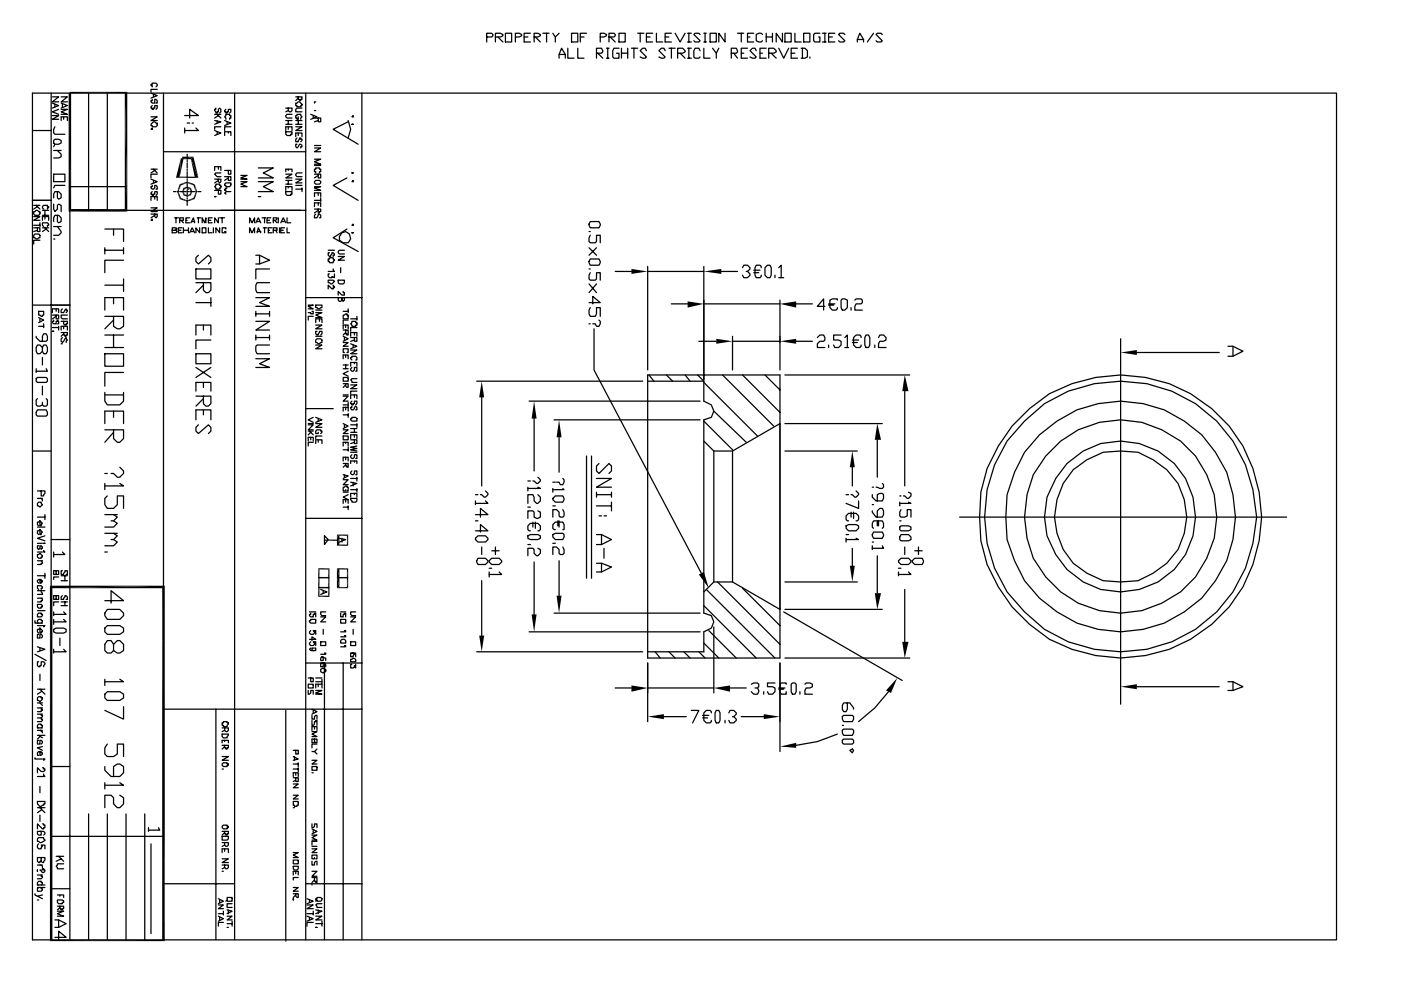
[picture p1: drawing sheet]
<svg xmlns="http://www.w3.org/2000/svg" width="297mm" height="210mm" viewBox="0 0 297 210" stroke-linecap="round" stroke-linejoin="round" font-family="sans-serif">
<g fill="none" stroke="#000" stroke-width=".26">
<path d="M6.9 19.8h276.5v179.6h-276.5zM10.8 19.8v179.6M14.8 19.8v179.6M14.8 19.6h12.2M18.8 19.8v24.8M22.8 19.8v24.8M32 19.8l1.3 .5-1.3 .5M32.3 18.4v-.2h-.3v-.3h.3v-.3h.8l.2 .3v.3l-.2 .2M33.3 19h-1.3v.5M34.7 19.8v179.6M49.7 19.8v179.6M64.8 19.8v179.6"/>
<path d="M76.7 19.8v179.6M103.2 7.8h1l.3-.2v-.3l-.3-.2h-1v1.8M105 7.8h1.1l.5-.2v-.3l-.5-.2h-1.1v1.8M105.6 7.8l1 1.1M107.2 7.1h1.3v1.8h-1.3zM109.3 7.8h.8l.5-.2v-.3l-.5-.2h-.8v1.8M111.1 7.8h.8M112.4 7.1h-1.3v1.8h1.3M113.2 7.8h.8l.6-.2v-.3l-.6-.2h-.8v1.8M113.5 7.8l1.1 1.1M115.1 7.1h1.3M115.9 7.1v1.8"/>
<path d="M117.2 7.1l.5 .7v1.1M118.5 12.3v-.7l.6-1.4 .8 1.4v.7M118.5 7.1l-.8 .7M118.5 11.6h1.4M120.4 10.2v2.1h1.3M121.2 7.1h1.3v1.8h-1.3zM122.5 10.2v2.1h1.3M123 7.8h.8M124.4 7.1h-1.4v1.8M126.5 11.3h1l.3-.3-.3-.8h-1v2.1M126.7 11.3l1.1 1M127.3 7.8h.8l.5-.2v-.3l-.5-.2h-.8v1.8"/>
<path d="M128.6 10.2h.5M128.6 12.3h.5M128.9 10.2v2.1M129.1 7.8h1.1l.2-.2v-.3l-.2-.2h-1.1v1.8M129.4 7.8l1 1.1M131.2 7.1h1.4v1.8h-1.4zM131.2 10.2h-1l-.3 .6v1.3l.3 .2h1v-1h-.5M131.8 10.2v2.1M131.8 11.3h1.3M133.1 10.2v2.1M133.9 10.2h1.3M134.4 10.2v2.1"/>
<path d="M135.2 7.1h1.3M135.7 7.1v1.8M137.1 10.8l-.3-.6h-.5l-.6 .6 1.4 1.3-.3 .2h-.5l-.6-.2M137.1 7.8h.7M138.4 7.1h-1.3v1.8h1.3M139.2 7.1v1.8h1.3M141 10.8l-.2-.6h-.6l-.5 .6 1.3 1.3-.2 .2h-.6l-.5-.2M141 7.8h.8M141.8 10.2h1.3M142.3 7.1h-1.3v1.8h1.3M142.3 10.2v2.1M143.1 7.1l1.1 1.8 1.1-1.8"/>
<path d="M143.7 11.3h1l.6-.3v-.2l-.6-.6h-1v2.1M144.2 11.3l1.1 1M145.8 8.9h.8M145.8 7.1h.8M145.8 10.2h.8M145.8 12.3h.8M146 7.1v1.8M146 10.2v2.1M148.4 7.3l-.2-.2h-.8l-.3 .2 1.3 1.3-.2 .3h-.8l-.3-.3M148.4 10.8l-.2-.6h-.8l-.3 .6v1.3l.3 .2h.8l.2-.2M149.2 10.2v2.1h1.3M149.2 8.9h.6"/>
<path d="M149.2 7.1h.6M149.5 7.1v1.8M150.5 7.1h1.4v1.8h-1.4zM151.1 10.2l.8 1.1v1M152.4 10.2l-.5 1.1M153.7 7.1v1.8l-1.3-1.8v1.8M155 11.3h1.1l.3-.3-.3-.8h-1.1v2.1M155.6 11.3l.8 1M156.4 7.1h1.3M157.2 7.1v1.8M157.2 11.3h.5M158.5 10.2h-1.3v2.1h1.3"/>
<path d="M158.5 7.8h.5M159.8 7.1h-1.3v1.8h1.3M160.3 10.8l-.2-.6h-.6l-.5 .6 1.3 1.3-.2 .2h-.6l-.5-.2M161.1 11.3h.6M161.7 7.3l-.3-.2h-.5l-.6 .2v1.3l.6 .3h.5l.3-.3M162.5 10.2h-1.4v2.1h1.4M162.5 7.8h1.3M162.5 7.1v1.8M163 11.3h1l.6-.3v-.2l-.6-.6h-1v2.1M163.5 11.3l1.1 1M163.8 7.1v1.8M165.1 10.2l1.1 2.1 1-2.1"/>
<path d="M165.9 7.1v1.8l-1.3-1.8v1.8M166.4 7.1h1.3v1.8h-1.3zM167.7 11.3h.8M168.5 7.1v1.8h1.4M169.1 10.2h-1.4v2.1h1.4M169.9 10.2h.8l.5 .6v1.3l-.5 .2h-.8M170.1 10.2v2.1M170.4 7.1h1.3v1.8h-1.3zM171.7 12.1v.2M173.8 7.1h-1l-.3 .2v1.3l.3 .3h1v-1.1h-.2M174.4 8.9h.8M174.4 7.1h.8"/>
<path d="M174.9 7.1v1.8M175.7 7.8h.8M177 7.1h-1.3v1.8h1.3M179.1 7.3l-.2-.2h-.8l-.3 .2 1.3 1.3-.2 .3h-.8l-.3-.3M181.8 8.9v-.5l.5-1.3 .8 1.3v.5M181.8 8.4h1.3M185.2 7.1l-1.3 1.8M187.1 7.3l-.3-.2h-.8l-.3 .2 1.4 1.3-.3 .3h-.8l-.3-.3M6.9 27.7h3.9M11.1 20.5h1.3l-1.3 1.1h1.3M11.1 21.9l1.3 .5-1.3 .5M11.1 24.5h1.3l-1.3 .8h1.3"/>
<path d="M11.4 29.8l.2-.3h.8l.6 .3v.5l-.6 .3h-.8l-.2-.3zM11.4 37h2.4v1.5h-2.4zM11.4 31.9h1.6M11.6 26.9l-.2 .5v.8l.2 .3h2.2M11.6 22.1v.6M11.6 30.6l-.2 .5M12.2 31.9l.8 .8v.5l-.6 .3h-1M12.4 23.2l-1.3 .5 1.3 .6M13 20.5h1.3l-1.3 1.1h1.3M13 21.9l1.3 .5-1.3 .5M13 23.2h1.3l-1.3 .5 1.3 .6h-1.3M13 25.6v-.8h1.3v.8"/>
<path d="M13.2 22.1v.6M13.5 24.8v.5M13.8 39.3h-2.2l-.2 .6M14.8 39.6h11.9M32 24.8h1.3l-1.3 .8h1.3M32 26.4l.5-.6h.3l.3 .3h.2v.5l-.2 .3h-.8v-.3h-.3zM32 27.4l.3-.2v.2zM32 38l1.3 .5-1.3 .6M32 35.9h1.3M32.3 21.1v.2h-.3v.3l.3 .3h.5v-.8h.3l.2 .2v.6h-.2M32.3 22.4l-.3 .3v.2h.3v.3h.2v-.3h.3v-.5h.5v.5l-.2 .3M32.3 39.3v.3h-.3v.3l.3 .2h.2l.3-.2v-.6h.3l.2 .3v.5h-.2"/>
<path d="M32.5 20v.5M32.5 38.3v.5M32.5 35.9l.8 .8M32.8 36.2l-.8 .5M33.3 37h-1.3v.7M34.7 32.2h30.1M37.3 37.6h4.8M39.2 24.5h2.9l-1.9-1.3v1.8M39.2 27.2v1M39.7 32.7v1.1M39.7 34v.3M39.7 34.6v1"/>
<path d="M39.7 35.9v.3M39.7 36.4v1.3M39.7 38v.3M39.7 38.5v1.4M39.7 26.1h.5M40.7 26.1h.3M41.5 27.2l.6 .5h-2.9M45.5 25.6l1.3 .2-1.3 .6M45.5 27.7l1.3 .5-1.3 .6M45.5 36.2v-.8h1.3v.8M45.5 38h1.3v.5l-.2 .3-.3-.3v-.5M45.5 24.3h1.3"/>
<path d="M45.8 22.9v.3h-.3l.3 .8h.2v-.3h.3v-.5l.3-.3 .2 .3v.5l-.2 .3M45.8 39.1h.8v.2h.2v.6h-.2v.2h-.8v-.2l-.3-.3 .3-.3zM46 24.3l.8 .7M46 25.6v.5M46 28v.5M46.3 24.5l-.8 .5M46.3 35.4v.5M46.3 38.3l-.8 .5M46.8 26.9h-1.3v.5M46.8 36.7h-1l-.3 .3 .5 .5h.8M47.6 25.6l1.3 .5-1.3 .5M47.6 28.8v-.8h1.3v.8"/>
<path d="M47.6 36.2h1.3v.8h-.5v-.8M47.6 37.5h1.3v.8h-.5v-.8M47.9 23.2l-.3 .3v.2h.3v.3h.3v-.3h.2v-.5h.5v.5l-.2 .3M47.9 25.3v-.3l-.3-.2 .3-.3v-.2h.8v.2h.2v.5h-.2v.3M47.9 38.8h1v.5l-.2 .3h-.8v-.3h-.3v-.2zM48.2 39.9h-.3v.2h-.3v.3h.3v.3h1M48.2 25.8v.6M48.4 28v.2M48.4 37.7l-.8 .6M48.9 26.9h-1.3v.8M51.1 37.2h1.3l-1.3 .5 1.3 .3h-1.3M51.1 38.5h1.3l-1.3 .6 1.3 .5h-1.3"/>
<path d="M54.8 35.6h3.1l-2.1 1.1 2.1 1h-3.1M54.8 38.5h3.1l-2.1 1.1 2.1 1.1h-3.1M60.6 36.4v-.5h1.3v.5M60.6 37h1.3l-1.3 .7h1.3M60.6 22.9h1.3v.6l-.3 .2h-.2l-.3-.2v-.6M60.6 27.7v-.8h1.3v.8M60.6 28h1.3v.5h-.3v.3h-.7l-.3-.3zM60.6 38.3h1.3M60.6 39.1h1.3M60.6 25.6h1.3M60.6 26.4h1.3M61.1 25.6v.8"/>
<path d="M61.1 26.9v.5M61.1 35.9v.3M61.1 38.3v.8M61.1 39.6v.3M61.1 23.5l-.5 .2M61.9 24.3h-1l-.3 .2v.3l.3 .2h1M62.7 38h1.3l-1.3 .8h1.3M62.7 20.5h1.3v.6h-.2v.2h-.3v-.2h-.3v-.6M62.7 21.9l.8-.3 .5 .5v.3h-.2v.3h-.8v-.3h-.3zM62.7 26.9h1.3l-1.3 .8h1.3M62.7 29v-.8h1.3v.8M62.7 39.3h1.3"/>
<path d="M62.7 25.6h1.3M62.7 26.4h1.3M63 29.3l-.3 .2v.6h.5l.3-.8h.3v.2h.2v.3l-.2 .3M63 30.6h-.3v.5l.3 .3 .5-.8h.3l.2 .3v.2h-.2v.3M63.2 24.8v.5h-.2v-.3h-.3v-.5h.3v-.2h.8v.2l.2 .3-.2 .2v.3M63.2 25.6v.8M63.2 28.2v.6M63.2 20.8l-.5 .5M64 36.7h-1l-.3 .3v.2l.3 .3h1M64 22.9h-1l-.3 .3v.5h1.3M64 39.9v.8M65.9 24.3l1.3 .5-1.3 .5"/>
<path d="M66.4 24.5v.5M66.7 25h1.3v.8h-.5v-.8M66.7 31.4h1.3l-1.3 .8h1.3M66.7 33.8h1.3l-1.3 .5 1.3 .5h-1.3M66.7 37h1.3v.7h-.5v-.7M66.7 39.6h1.3l-1.3 .3 1.3 .5h-1.3M66.7 23.5h.2M66.7 30.9h1.3M66.7 35.1h1.3M66.9 21.6h-.2v.3M66.9 36.7v-.3h-.2v-.5h.2v-.3h.8v.3h.3v.5h-.3v.3M66.9 38.3h.8l.3 .2v.3l-.3 .3h-.8l-.2-.3v-.3z"/>
<path d="M67.5 25.6l-.8 .2M67.5 37.2l-.8 .5M73.6 37.7l-3 1.6 5.3 3.2M73.8 25.8l-3.2 1.6 5.3 3.2M73.8 25.6l.5 1.8-.5 1.9M74.6 24.8l.3-.3v.3zM74.9 26.4h-.3h.3M74.9 36.7h-.3h.3M74.9 38.3v.2h-.3zM6.9 42.5h3.9M7.1 44.9l.8-.3 .3 .3h.3v.5l-.3 .3h-.8l-.3-.3zM7.1 45.9h1.4l-1.4 .8h1.4"/>
<path d="M7.1 48.3h1.4v.8h-.6v-.8M7.1 43.6h1.4M7.1 47.8h1.4M7.4 49.7h.8l.3 .2v.5h-.3l-.3 .3-.8-.3v-.5zM7.7 43.6l.8 .8M7.9 43.8l-.8 .6M7.9 48.9l-.8 .2M8.5 51h-1.4v.8M8.5 47.3v.8M9 46.7v-.8h1.3v.8M9 44.6h1.3M9 48.3h1.3"/>
<path d="M9 45.7h1.3M9.3 44.4l-.3-.3v-.3l.3-.2h.8v.2h.2v.3h-.2v.3M9.3 48.1l-.3-.3v-.5h1.1l.2 .2v.3h-.2v.3M9.5 44.6v1.1M9.5 45.9v.6M9.5 48.3l.8 .8M9.8 48.6l-.8 .5M11.4 43.3v1.1l.2 .5 .6-.5v-.8l.2-.3 .6 .3v1.3M11.4 48.1h1.6M11.4 50.7h.2M12.2 40.7v1.3l.2 .2 .6-.2v-.8l-.6-.5h-.8l-.2 .5v.8M12.2 45.7v1.3l.2 .3 .6-.3v-.8l-.6-.5h-.8l-.2 .5v.8"/>
<path d="M12.2 48.1l.8 1v.3l-.6 .5h-1M14.8 44.6h50M22.2 48.6h4v2.6M22.2 53.1h4M22.2 52.6v1.3M24.1 48.6v1.3M26.2 55.2h-4v2.7M26.2 52.6v1.3M26.2 59.2v2.6M32 42.5v-.8h1.3v.8M32 44.1h1.3l-1.3 .8h1.3M32 45.4h1.3v.5l-.2 .3-.3-.3v-.5"/>
<path d="M32 46.7l.3-.2v.2zM32.3 40.7l-.3 .2v.3h.3v.3h.2v-.3h.3v-.5h.5v.5l-.2 .3M32.8 41.7v.5M32.8 45.7l-.8 .5M36.5 48.9h.8v-.3h.3l-.3-.3h-.8v1.1h.8l.3-.3-.3-.2h-.3M36.8 40.7h.5M37 46.2h.8M37.3 46.2v1.1M37.6 40.7h.2M37.8 48.9h.6M38.1 46.7h.8v-.5h-.8v1.1M38.1 40.7h1.3"/>
<path d="M38.4 46.7l.5 .6M38.6 48.3h-.8v1.1h.8M38.9 48.9h1.1M38.9 48.3v1.1M39.4 46.7h.3M39.7 40.4v1.3M39.7 42v.2M39.7 42.5v1.1M39.7 40.1h.3M39.7 40.7h.3M40 48.3v1.1M40.2 46.2h-.8v1.1h.8"/>
<path d="M40.2 49.4l.5-1.1 .6 1.1M40.2 40.7h1.1M40.5 47.3l.5-1.1 .3 1.1M40.5 49.1h.5M40.7 47h.6M41.5 57.1h3.2v2.1h-3.2zM41.5 60h3.2v1.6l-.5 .5h-.5l-.6-.5v-1.6M41.5 40.7h.3M41.8 46.2h.8M42.1 54.2l-.6 .5v.8l.6 .5 2.1-1.8 .5 .5v.8l-.5 .5M42.1 40.7h.5M42.1 46.2v1.1"/>
<path d="M42.3 48.3v1.1l-.8-1.1v1.1M42.9 47.3v-1.1l.5 1.1 .3-1.1v1.1M42.9 48.3h.8v1.1h-.8zM44.2 48.3v1.1h.8M44.2 46.7h.5M45 46.2h-.8v1.1h.8M45.2 48.3v1.1M45.5 40.4h1.3v.8h-.5v-.8M45.8 41.7h-.3h.3M46.3 46.2v1.1l-.8-1.1v1.1M46.6 48.3v1.1l-.8-1.1v1.1M46.6 46.2h1"/>
<path d="M47.1 46.2v1.1M47.9 48.6v-.3h-.8v1.1h.8v-.3h-.3M47.9 40.9h-.3l.3 .3M52.9 47.3v-1.1l.5 1.1 .6-1.1v1.1M52.9 49.4v-1.1l.5 1.1 .6-1.1v1.1M54.2 47.3l.6-1.1 .5 1.1M54.2 54.2h.8l2.1 1-2.1 .8h-.8M54.5 49.4l.3-1.1 .5 1.1M54.5 47h.5M54.5 49.1h.8M54.8 41.7h.5M55 54.2v1.8"/>
<path d="M55.6 46.2h.8M55.8 48.3h.8M56.1 46.2v1.1M56.1 48.3v1.1M56.6 46.7h.5M56.9 48.9h.2M57.1 57.1h-2.9v2.1M57.1 60h-2.6l-.3 .5v1.1l.3 .5h2.6M57.4 46.2h-.8v1.1h.8M57.7 48.3h-.8v1.1h.8M57.9 46.7h.6l.2-.2v-.3h-.8v1.1M57.9 48.9h.8v-.6h-.8v1.1"/>
<path d="M58.2 46.7l.5 .6M58.5 48.9l.2 .5M59 46.2v1.1M59.3 48.3v1.1M59.5 47.3l.6-1.1 .5 1.1M59.5 48.9h.6M59.8 47h.5M60.3 48.3h-.8v1.1h.8M60.6 40.4v-.8h1.3v.8M60.6 40.7h1.3v.5h-.3v.3h-.7l-.3-.3zM60.9 46.2v1.1h.7M60.9 48.3v1.1h.5"/>
<path d="M62.7 40.1h1.3M66.7 41.7v-.8h1.3v.8M66.7 43.8v-.8h1.3v.8M66.7 44.4h1.3v.5h-.3v.3h-.2v-.8M66.7 42.5h1.3M66.9 45.4l-.2 .3v.5h.5l.3-.8h.2l.3 .3v.5h-.3M67.5 40.9v.6M67.5 43v.6M67.5 44.6l-.8 .6M68 42v.8M69.6 59.4h1l.3 .3-.5 .5h-.3l-.3-.2h-.2zM69.6 53.1h1.3"/>
<path d="M69.8 53.6h-.2v.6l.2 .2h.3l.3-.8h.2l.3 .3v.3h-.3v.2M69.8 54.7h.8v.2l.3 .3-.3 .3v.2h-.8v-.2h-.2v-.6h.2zM69.8 58.1h-.2v.5l.2 .3h.6v-.3l.5 .3v-.8M70.6 57.1v.2l.3 .3h-1.3M71.7 54.4h1.3l-1.3 .8h1.3M71.7 59.4h1.3v.6l-.2 .2h-.8l-.3-.2zM72.2 56.8v1.1M72.5 49.4l.8-.3 .8 .6 .2 1-.5 .8h-1l-.8-.5v-.8zM73 53.1h-1l-.3 .3v.2l.3 .3h1M73.6 48.6l-3 1.8 5.3 3M74.6 47.8l.3-.3v.3zM74.9 49.4h-.3h.3"/>
<path d="M124.9 49.1h.2M124.9 52.6l1.6 1.6M124.9 57.1h.2M125.1 47h1.9l.3 .5-.3 .8h-1.9l-.2-.5zM125.1 49.9l-.2 .5v.8l.2 .3h1.1l.3-.3v-1.3h.8v1.6M125.1 54.9h1.9l.3 .6-.3 .8h-1.9l-.2-.6zM125.1 57.9l-.2 .5v.8l.2 .2h1.1l.3-.2v-1.3h.8v1.5M126.5 52.6l-1.6 1.6M130.4 57.6h3.5M137.3 56.5v22M137.3 57.6h11.9M149.2 56.5v24.1"/>
<path d="M152.9 57.6h3.5M157.4 56.8l.3-.5h.8l.5 .5v.3l-.5 .5h-.3M158.5 57.6l.5 .5v.3l-.5 .5h-.8l-.3-.5M159.8 57.9h1.1M159.8 57.3h1.3M161.4 56.8v-.3l-.3-.2h-.8l-.2 .5v1.6l.2 .5h.8l.3-.3v-.2M162.7 56.3h.5l.3 .5v1.6l-.3 .5h-.5l-.5-.5v-1.6zM164.3 58.4v.5M165.1 56.8l.5-.5v2.6M165.1 58.9h1.1M6.9 64.7h7.9M7.7 71.3v.3l.8 .8h1.3l.3-.3v-.8l-.3-.5h-.5l-.3 .5v1.1"/>
<path d="M7.7 78.2v.8M8.2 66.1h1.1v.8h-.3v.2l-.8-.2zM8.2 67.4l1.1 .5-1.1 .5M8.2 69.2h1.1M8.5 67.6v.6M9 73.7l.3-.5h.5l.3 .5v.8l-.3 .6h-.5l-.3-.6v-.8l-.5-.5h-.6l-.2 .5v.8l.2 .6h.6l.5-.6M9 75.8v1.6M9.3 68.7v.8M9.8 78.2l.3 .6h-2.4M11.1 66.3v-.8h1.3v.8M11.1 66.9h1.3v.7h-.5v-.7M11.1 69.5h1.3"/>
<path d="M11.4 67.9v.3h-.3v.2l.3 .3h.5v-.5h.3v-.3l.2 .3v.5h-.2M11.4 70.3h-.3h.3M11.9 65.5v.6M11.9 67.1l-.8 .5M12.4 69.2v.8M13 68.2h1.3v.5h-.3v.3h-.2l-.3-.3v-.5M13 70v-.8h1.3v.8M13 70.6h1.3v.5h-.3v.2h-.2v-.2h-.3v-.5M13 72.9h.2M13.2 65.5l-.2 .3v.5h.5l.5-.8v.3h.3v.3l-.3 .2M13.2 71.6l-.2 .3v.5l.2 .3 .8-1.1v.3l.3 .2-.3 .3v.3M13.5 69.2v.6"/>
<path d="M13.5 70.8l-.5 .5M14.3 66.9h-1.3v.5l.2 .2h1.1M22.2 65.8v-2.7h4v2.7M22.2 67.1h4v2.1l-.8 .6h-.5l-.8-.6v-2.1M22.2 75.1h4v2.6h-4zM22.2 73.7h4M22.2 60.5h4M22.2 71.1h4M24.1 63.1v1.4M24.1 71.1v2.6M24.1 67.9l-1.9 1.9M26.2 79h-4v2.9"/>
<path d="M41.5 71.1v-2.1h3.2v2.1M41.5 75.1h3.2v2.1h-3.2zM41.5 64.2h3.2M41.5 78l3.2 2.1M43.1 60.5l-1.6 1.6M43.1 69v1M44.7 72.1h-3.2v1.9M44.7 63.1v1.9M44.7 78l-3.2 2.1M54.2 63.1h2.9l-2.1 1.1 2.1 .8h-2.9M54.2 68.2h2.9l-2.9 1.8h2.9M54.2 76.1h2.9l-2.1 1.1 2.1 .8h-2.9"/>
<path d="M54.2 66.6h2.9M54.2 66.1v1M54.2 71.1v1M54.2 71.6h2.9M57.1 73.2h-2.6l-.3 .3v1l.3 .6h2.6M57.1 66.1v1M57.1 71.1v1M64.8 63.1h11.9M65.4 64.7h1l-1 .3 1 .5h-1M66.1 66.1h.3v.5h-.5v-.3h-.5M66.4 67.1h-1v.8M66.9 64.7h1.4v.6l-.8 .2-.3-.2h-.3z"/>
<path d="M66.9 66.3h1.4l-1.4 .6 1.4 .5h-1.4M66.9 68.4v-.8h1.4v.8M66.9 69h1.4l-1.4 .8h1.4M66.9 72.1l.3-.2h.8l.3 .2v.6l-.8 .2-.3-.2h-.3zM66.9 73.2h1.4l-1.4 .8h1.4M66.9 65.8h1.4M66.9 71.3h1.4M67.2 70.3h-.3v.5l.3 .3h.3l.2-.8h.6v.5l-.3 .3M67.7 67.6v.6M70.6 60.5v.3h.3v.2h-.3v.3h-.2l-.8-.8v.8M71.7 63.1h.8v.6l.3 .2 .2-.2v-.6h-.5v.6l-.3 .2h-.2l-.3-.2zM72.8 66.9l.8-.3v.3h.2v.7h-1z"/>
<path d="M72.8 69.8v-.8h1v.8M72.8 70h1v1.1h-.2v-.3h-.3v-.8M72.8 71.3l1 .6-1 .5M72.8 72.7h1l-1 .8h1M72.8 76.1v-.8h1v.8M72.8 61.8v.3h.2v.5h-.5l-.8-.8v.8M72.8 66.1h1M72.8 77.4h1M72.8 78.2h1M73 74.8h-.2v-.8h1v.8h-.2M73 71.6v.5M73.3 69v.5"/>
<path d="M73.3 75.3v.5M73.3 77.4v.8M73.3 70.6l-.5 .5M73.8 67.9h-1v.8M73.8 78.8l-1 .5 1 .5M73.8 65.5v.8M74.3 71.3v-.7h1.4v.7M74.3 71.6h1.4v.8h-.6v-.8M74.3 72.9l1.4 .6-1.4 .5M74.3 74.3h1.4l-1.4 .8h1.4M74.3 77.7v-.8h1.4v.8M74.3 67.6h1.4"/>
<path d="M74.6 68.2h.8v.2h.3v.6h-.3v.2h-.8v-.2l-.3-.3 .3-.3zM74.6 76.4l-.3-.3v-.3h.3v-.2h.8l.3 .2v.6h-.3M74.6 78l-.3 .2v.3l.3 .3h.3l.2-.3v-.5h.6v.8h-.3M74.9 73.2v.5M75.1 70.6v.5M75.1 76.9v.3M75.1 72.1l-.8 .3M75.7 69.5h-1.4v.8M75.7 67.1v.8M124.9 64.2h2.4l-1.6-1.3v1.6M124.9 60.2l1.6 1.9M124.9 68.7h.2"/>
<path d="M125.1 65.3l-.2 .5v.8l.2 .5h1.1l.3-.5v-1.3h.8v1.8M125.9 69.8v8.7l22.8 43.1M126.5 60.2l-1.6 1.9M127 67.9l.3 .3v.5l-.3 .5h-.5l-.3-.5h-.5M137.3 79.6h28.1v60h-28.1zM137.6 79.6l1 1.3M141.3 79.6l1.3 1.3M142.3 64.5h3.5M145.3 79.6l1 1.3M147.9 79.6l1.3 1.3M148.2 72.4h3.7M149.2 64.5h16.2"/>
<path d="M153.2 79.6l10.8 10.8M155.3 71.3v7.2M155.3 72.4h10.1M157.4 79.6l8 7.9M162.2 79.6l3.2 3.1M165.4 63.7v14.8M166.4 79.6h26.5M168.8 64.5h3.4M168.8 72.4h3.4M173.3 71.6l.5-.5h.8l.3 .5v.5l-.3 .3h-.8l-.5 .5v.8h1.6M174.9 65h-1.6l1.3-1.6v2.4M175.7 64.7h1"/>
<path d="M175.7 64.5h1.3M175.7 73.2v.5M177.5 63.7v-.3h-1l-.6 .3v1.6l.6 .5h.8l.2-.3v-.2M178.3 71.1h-1.6v1h1.1l.5 .3v.8l-.5 .5h-.8l-.3-.5M178.6 63.4h.5l.6 .3v1.6l-.6 .5h-.5l-.3-.5v-1.6zM179.1 71.6l.6-.5v2.6M179.1 73.7h.8M180.4 65.3v.5M180.7 72.7h1.1M180.7 72.1h1.3M181.2 63.7l.3-.3h1.1l.2 .3v.5l-.2 .3h-1.1l-.3 .5v.8h1.6M182.6 71.6v-.3l-.3-.2h-.8l-.5 .5v1.6l.5 .5h.8l.3-.2v-.3"/>
<path d="M183.6 71.1h.5l.3 .5v1.6l-.3 .5h-.5l-.2-.5v-1.6zM185.5 73.2v.5M186.3 71.6l.2-.5h.8l.6 .5v.5l-.6 .3h-.8l-.2 .5v.8h1.6M237.6 71.9v77.5M241 74.8h17.5M260.3 73.5h1.1l2.1 1-2.1 1.1h-1.1M261.4 73.5v2.1M6.9 95.7h3.9M7.7 80.3l.2-.2h1.9l.3 .2v.6l-.3 .2h-1.9l-.2-.2zM7.9 84.6l-.2 .2v1.1l.2 .3h.6l.5-.3M7.9 87h1.9l.3 .5v.5l-.3 .3h-1.9l-.2-.3v-.5zM9 81.9v1.9"/>
<path d="M9.8 84.6l.3 .2v1.1l-.3 .3h-.5l-.3-.3v-.5M22.2 83.3v1.8l.6 .8h2.6l.8-.8v-1.8M22.2 89.9v-2.7h4v2.7M22.2 91.2h4v1.8l-.8 .8h-.5l-.8-.8v-1.8M22.2 83.8h4M24.1 87.2v1.3M24.1 91.7l-1.9 2.1M25.4 99.1l.8 .8v.6l-.8 .7h-.5l-.8-.7h-.6M41.5 83v-1.9h3.2v1.9M41.5 84h3.2v1.6l-.5 .6h-.5l-.6-.6v-1.6M41.5 89.1v-2.1h3.2v2.1M42.1 90.1l-.6 .6v.8l.6 .5 2.1-1.9 .5 .6v.8l-.5 .5"/>
<path d="M43.1 81.1v1.1M43.1 87v1M43.1 84.6l-1.6 1.6M64.8 86.7h5.8M65.4 90.1h1l-1 1.1h1M65.4 93.6v-.8h1v.8M65.4 89.9h1M65.4 91.5h1M65.6 91.5l.8 .8M65.9 91.7l-.5 .6M65.9 92.8v.5M66.4 88.5l-1 .6 1 .5"/>
<path d="M66.4 93.8h-1v.8M66.9 88.5l1.4 .6-1.4 .5M66.9 89.9h1.4l-1.4 .8h1.4M66.9 94.1v-.8h1.4v.8M67.5 91.7v.3h-.6v-.5l.3-.3h.8v.3h.3v.2l-.3 .3M67.5 88.8v.5M67.5 93.3v.5M68.3 92.5h-1.4v.5M72.8 80.1h1v.8h-1zM72.8 81.4h1v.8h-.2l-.3-.3v-.5M72.8 84h1l-1 1.1h1M72.8 89.9l1 .5-1 .5"/>
<path d="M72.8 91.2h1l-1 .8h1M72.8 92.5h1v.8h-1zM72.8 94.6v-.8h1v.8M72.8 97.8v-.8h1v.8M72.8 98.3h1v.8h-.2v-.2h-.3v-.6M72.8 83.8h1M72.8 85.9h1M72.8 88h1M72.8 95.4h1M73 90.1v.6M73.3 86.4v.6M73.3 93.8v.3"/>
<path d="M73.3 97v.5M73.3 81.7l-.5 .5M73.3 98.6l-.5 .5M73.8 85.4v1h-1v.8M73.8 86.4v.8M73.8 87.8v.7M73.8 94.9v.8M74.3 81.7h1.4l-1.4 .8h1.4M74.3 84.6v-.8h1.4v.8M74.3 88.8h.3v-.3h.8l.3 .3v.5h-1.1l-.3-.2zM74.3 93v-.7h1.4v.7M74.3 93.3h1.4v.8h-.6v-.8"/>
<path d="M74.3 98.3v-.5h1.4v.5M74.3 90.1h1.4M74.3 90.9h1.4M74.3 91.7h1.4M74.3 96h1.4M74.6 85.1l-.3 .3v.2h.3v.3h.3v-.3h.2v-.5h.6v.5l-.3 .3M74.6 86.2v.2h-.3v.3l.3 .3h.3l.5-.8 .3 .2v.6h-.3M74.6 96.5l-.3 .2v.3l.3 .3h.3l.2-.3v-.5h.6v.8h-.3M74.6 99.9l-.3 .3v.3l.3 .2h.3l.2-.2v-.6h.6v.8h-.3M75.1 83.8v.5M75.1 90.9v.8M75.1 92.3v.5"/>
<path d="M75.1 97.8v.3M75.1 93.8l-.8 .3M75.7 80.3h-1.1l-.3 .3 .3 .3v.2h1.1M75.7 83h-1.4v.5M75.7 94.6l-1.4 .3 1.4 .3-1.4 .2 1.4 .3M75.7 89.9v.8M101.1 80.9h35.2M102.1 84.3v18.8M112.2 85.1h36.2M113.2 88.8v11.1M117.5 89.1h30.9M118.5 92.8v7.4"/>
<path d="M124.4 96.7v26M125.4 96.7v26M127 98.3l-.5 .6v1l.5 .6 2.1-2.2 .5 .6v1l-.5 .6M137.3 80.9h11.9M149.2 80.9v4.2l1.6 .8 .5 1.3-.5 1.3-1.6 .6v41l1.6 .5 .5 1.3-.5 1.4-1.6 .8v4.2h-11.9M149.2 89.3l6.1 6.1M149.2 81.1l11.4 11.4M149.2 93.6l2.1 2.1M151.3 95.7v27.8l-2.1 2.1M151.3 87.2l6.9 6.6M155.3 95.7v27.8M165.4 89.9l-10.1 5.8h-4"/>
<path d="M166.4 89.9h20.7M166.4 95.7h15.4M180.7 99.1v4M186 93.3v7.9M191.8 83v20.1M217.2 89.3a28 28 0 0 1 26-7.9 28.4 28.4 0 0 1 22.4 22.5l.8 5.8a30 30 0 0 1-12.9 23.8 29.3 29.3 0 0 1-32 0l-4.3-3.7a28 28 0 0 1-7.9-25.9l1.6-5.3 2.6-5zM218.3 86.7l4.2-3.2a30.2 30.2 0 0 1 41 11.1 30 30 0 0 1-25.9 45l-5.3-.5-5-1.3-4.8-2.2a31.5 31.5 0 0 1-14.5-20.9l-.3-5 .3-5.3a31.4 31.4 0 0 1 10.3-17.7zM220.4 92.3a24.2 24.2 0 0 1 30.7-3l3.7 3a24.5 24.5 0 0 1-12.4 41.2 24.4 24.4 0 0 1-22-6.6l-3.2-3.7-2.1-4.2-1.6-4.5-.2-4.8 .2-4.7 1.6-4.8 2.1-4.2zM221.7 96.7a20.3 20.3 0 0 1 28.6-3.1 20.5 20.5 0 0 1 6.5 22.7 20.5 20.5 0 0 1-19.2 13.8 20.8 20.8 0 0 1-18.5-11.7 22.1 22.1 0 0 1 0-17.7zM226.2 98.3a15.9 15.9 0 0 1 22.6 0 15.9 15.9 0 0 1 0 22.6 15.9 15.9 0 0 1-22.6-.1l-2.4-3.1-1.8-4-.5-4 .5-4.2 1.8-4zM227.5 99.7l3-2.2 3.4-1.5 3.7-.3 3.7 .3 3.2 1.5a13.3 13.3 0 0 1 7.1 12.2 13.3 13.3 0 0 1-7.1 11.9l-3.2 1.6-3.7 .3-3.7-.3-3.4-1.6a13.7 13.7 0 0 1-6.4-15.6l1.3-3.4zM7.9 104.2h1.6v.5l-.2 .3v.2h-.6v-1"/>
<path d="M7.9 106.8l.3-.3h.5v.3l.3 .3-.5 .5-.3-.3h-.3zM7.9 117.7h.3l.3-.3 .5 .5v.3h-.3v.2h-.5l-.3-.2zM7.9 105.7h1.1M7.9 109.7h1.6M7.9 111.8h1.6M7.9 115.3h1.1M7.9 117.1h1.1M7.9 119h1.1M8.2 115.8h-.3v.5l.3 .3 .3-.3v-.5h.2l.3 .3v.2h-.3v.3M8.5 105.7h.2l.3 .3v.3M8.5 110.5v1.1h.2v-.3l.3-.3-.5-.5-.3 .3h-.3v.5l.3 .3M8.5 112.4v1h.2v-.2l.3-.3-.5-.5-.3 .2h-.3v.6l.3 .2"/>
<path d="M8.7 119l.3 .2v.3h-.3v.3h-.8M9.3 115.3h.2h-.2M9.3 116.9l.2 .2h-.2zM9.5 113.7l-1.6 .5 1.6 .5M9.5 109.2v1M10.8 114.5h4M11.4 117.1v1.1M13.2 117.1l.6 .6h-2.4M22.2 117.1h.6M22.2 102.6v1.3M22.2 100.5h.6M22.2 109.2h2.7"/>
<path d="M22.2 113.2h2.7M22.8 105.2l-.6 .5v1.4l.6 .8h1.3l.8-.8v-1.9h1.3v2.7M24.1 109.2l.8 .5-.8 .8h-.6M24.1 110.5l.8 .5-.8 .8h-1.9M24.1 113.2l.8 .5-.8 .8h-.6M24.1 114.5l.8 .5-.8 .8h-1.9M25.4 102.6l.8 .5h-4M64.8 110h11.9M68.8 113.7l.8 .8-.8 1zM68.8 114.6h2.9M71.4 115.7h2.4M71.4 113.6h2.4"/>
<path d="M72 114.2l1.3 .3-1.3 .5M72.5 114.2v.8M72.8 100.7l1 .3-1 .5M72.8 101.8h1l-1 1h1M72.8 104.4h1M72.8 107.6h1M73 100.7v.5M73.3 103.9v.3h-.5v-.8l.8-.3v.3h.2v.8h-.2M73.3 106v.5M73.7 113.4v2.4M73.8 105l-1 .5 1 .5h-1v.8M73.8 106v.8"/>
<path d="M73.8 107.3v.8M74.3 102.3l1.4 .3-1.4 .5M74.3 105.5v-.8h1.4v.8M74.3 105.7h1.4v.6l-.3 .2h-.8zM74.3 101.5h1.4M74.3 103.9h1.4M74.9 102.3v.8M75.1 104.7v.3M75.7 101.2v.8M75.7 103.6v.8M100.8 109.2h2.7l-1.6-1.3v1.8M100.8 112.6h2.7l-1.6-1.3v1.6"/>
<path d="M100.8 114.2l.5-.5h1.6l.6 .5v.3l-.6 .5h-1.6l-.5-.5zM100.8 105h.5M100.8 110.5h.5M100.8 106.3v.8M101.3 118.4h1.6l.6 .6v.2l-.6 .6h-1.6l-.2-.6zM102.1 116.1v1.6M102.9 104.2l.6 .5v.3l-.6 .5h-.2l-.6-.5h-.2M102.9 106.3l.6 .5h-2.7M103.7 119l.5-.6h1.6l.6 .6v.2l-.6 .6h-1.6l-.5-.6zM104.2 116.9h1.6M105 116.1v1.6M111.9 113.7l.5-.3h1.6l.6 .3v.5l-.6 .3h-1.6l-.5-.3z"/>
<path d="M111.9 107.6h.5M111.9 102h.5M111.9 103.4v.8M111.9 115.5h.5M112.4 112.6h-.2l-.3-.2v-.8l.5-.6h1.6l.6 .6v.8l-.3 .2h-.3M113 110.8v1M113.2 119.2v11.2M113.5 110.8v1.3M114 101.2l.6 .6v.2l-.6 .6h-.2l-.6-.6h-.2M114 103.4l.6 .2h-2.7M114 105l.6 .5v.8l-.6 .5h-.2l-.6-.5v-.8l-.2-.5h-1.1v1.8M114 108.4l.6 .3v1l-.6 .3-.8-.3v-1l-.2-.3h-1.1v1.6"/>
<path d="M114 116.3l.6 .3v.8l-.6 .5h-.2l-.6-.5v-.8l-.2-.3h-1.1v1.6M117.2 105.7l.5-.5h1.6l.3 .8-.3 .5h-1.6l-.5-.5zM117.2 113.4l.5-.2h1.6l.3 .2v.5l-.3 .6h-1.6l-.5-.6zM117.2 115.3h.5M117.2 107.3h.5M117.2 102.3h.5M117.2 103.6v.8M117.7 112.4h-.2l-.3-.3v-.8l.5-.5h1.6l.3 .5v1.1h-.3M118.3 110.5v1.1M118.5 110.5v1.3M118.5 119v7.4M119.3 101.5l.3 .3v.5l-.3 .5h-.5l-.3-.5h-.5"/>
<path d="M119.3 103.6l.3 .3h-2.4M119.3 108.1l.3 .6v.7l-.3 .3h-.5l-.3-.3v-.7l-.5-.6h-.8v1.6M119.3 116.1l.3 .5v.8l-.3 .3h-.5l-.3-.3v-.8l-.5-.5h-.8v1.6M126.5 101.5h3.1l-3.1 1.9h3.1M126.5 113.4h1l2.1 1.1-2.1 1h-1M126.5 119.5h1l2.1 .8-2.1 1.1h-1M126.5 105h3.1M126.5 104.4v1.1M126.5 107.3h3.1M127 109.4h.5M127.5 113.4v2.1M127.5 119.5v1.9"/>
<path d="M128.1 109.4h.5M128.1 116.3v2.1M129.6 104.4v1.1M129.6 106.5v1.9M179.4 111.6l.5-.3h1.6l.5 .3v.5l-.5 .5h-1.6l-.5-.5zM179.4 105h.5M179.4 113.4h.5M179.4 114.2v.8M179.9 110.5h-.2l-.3-.3v-.8l.5-.5h1.6l.5 .5v.8l-.2 .3h-.3M180.4 108.7v1M180.7 116.3v3.7M181 108.7v1.3"/>
<path d="M181.5 104.2l.5 .5v.3l-.5 .5h-.3l-.5-.5h-.3M181.5 114.2l.5 .3h-2.6M182 106.3v1.6l-2.6-1.1M184.9 105v.5l.8 .8h1.4l.2-.6v-.7l-.2-.3h-.6l-.5 .3v1.3M184.9 108.4v.3l.8 1h1.4l.2-.5v-.8l-.2-.5h-.6l-.5 .5v1.3M184.9 103.4h.3M184.9 107.1h.3M184.9 115h.3M184.9 115.8v.8M185.2 112.1l-.3-.3v-.8l.3-.5h1.9l.2 .5v.8l-.2 .3M185.2 112.9h1.9l.2 .5-.2 .8h-1.9l-.3-.5zM186 110.5v1.1"/>
<path d="M186 117.9v8M186.3 110.5v1.1M187.1 102.6l.2 .2v.6l-.2 .2-1.4-.2M187.1 115.8l.2 .5h-2.4M190.5 119l.5-.6h1.6l.5 .6v.2l-.5 .6h-1.6l-.5-.6zM190.8 111.8l.2-.2h1.6l.5 .2v.6l-.5 .2h-1.6l-.2-.2zM190.8 105.2h.2M190.8 106.5v.8M190.8 110.5h.2M191 108.1l-.2 .6v.7l.2 .3h.8l.6-.3v-1.3h.7v1.6M191 113.4h1.6l.5 .5v.6l-.5 .2h-1.6l-.2-.2v-.6zM191.8 116.1v1.6"/>
<path d="M192.6 104.4l.5 .3v.5l-.5 .5h-.2l-.6-.5h-.2M192.6 106.5l.5 .3h-2.3M193.4 119l.5-.6h1.6l.3 .8-.3 .6h-1.6l-.5-.6zM193.9 116.9h1.6M194.7 116.1v1.6M203.5 109.7h69.3M7.4 131.7v.5h1.6M7.4 138.8l2.4 1.3M7.9 128.2h.8l.3 .3v.3h-.3v.2h-.5l-.3-.2zM7.9 137.2l1.6 .6-1.6 .5M7.9 122.1h1.6M7.9 125.3h1.6"/>
<path d="M7.9 126.9h1.1M7.9 129.6h1.6M7.9 132.7h1.1M8.2 125.1l-.3-.3v-.5h.8l.3 .2v.3h-.3v.3M8.2 130.1h.5v.3h.3v.2l-.3 .3h-.8v-.5zM8.2 132.2h-.3v-.5l.3-.3h.5v.3h.3v.2l-.3 .3M8.2 134.6h-.3v.8h.6v-.8h.2l.3 .2v.3l-.3 .3M8.5 122.9v.8h.2v-.2h.3v-.3h-.3v-.3h-.5l-.3 .3v.3l.3 .2M8.5 133.3v1h.2v-.2h.3v-.3l-.5-.5-.3 .2h-.3v.6l.3 .2M8.5 137.5v.5M8.7 125.3l.3 .8h-1.1M8.7 126.9l.3 .3v.2h-.3v.3h-.8"/>
<path d="M9.3 132.7h.2l-.2 .3zM9.5 121.6v1.1M10.8 124.5h4M11.4 133.5l.5-.2h1.6l.5 .2v.6l-.5 .2h-1.6l-.5-.2zM11.4 129.8v.8M11.4 131.4v1.1M11.4 137.8v.8M11.9 121.1v.8h.5v-.8h-1v.8h.5v-.3M11.9 126.4v.8h.5v-.8h-1v.8h.5v-.3M12.4 122.4h-1v.5M12.4 127.7h-1v.8M12.7 135.4v1.6"/>
<path d="M13 122.1h1.3M13 123.2h1.3M13 127.7h1.3M13 128.5h1.3M13.2 121.1h-.2v.8h.5l.3-.8h.5v.8h-.3M13.2 126.4l-.2 .2v.6h.5l.3-.8h.2l.3 .2v.6h-.3M13.5 129.8l.5 .6h-2.6M13.5 131.4l.5 .5h-2.6M13.5 137.8l.5 .5h-2.6M13.8 122.1v1.1M13.8 127.7v.8M22.2 127.4h4l-2.7-2.1v2.7"/>
<path d="M22.8 129.3h2.6l.8 .8v.5l-.8 .8h-2.6l-.6-.8v-.5zM22.8 132.7h2.6l.8 .6v.8l-.8 .5h-2.6l-.6-.5v-.8zM24.1 136.7l.8-.8h.5l.8 .8v1.3l-.8 .6h-.5l-.8-.6v-1.3l-.6-.8h-.7l-.6 .8v1.3l.6 .6h.7l.6-.6M65.6 131.7h.3v-.3h1v.8h-1l-.3-.3zM65.6 135.6h1.3l-.8-.5v.8M65.6 129.8h1.3M65.9 130.1v.3h-.3v.2l.3 .3h.5v-.5h.3v-.3h.2v.8M65.9 133.8l-.3 .3v.2l.3 .3h.5l.3-.3v-.2l-.3-.3h.5v.8M65.9 136.2l-.3 .2v.3l.3 .3h.5l.3-.3v-.3l-.3-.2h.5v.8M65.9 137.5l-.3 .3 .3 .2h1v-.5h-.8v.5h.6M67.5 122.5h2.3M67.5 120.7h2.3"/>
<path d="M67.5 124.7h2.3M67.5 126.5h2.3M67.6 120.6v6M68 125.1l1.3 .5-1.3 .5M68 130.9h1.1l-1.1 1h1.1M68 136.2h1.1v.8h-1.1zM68.3 139.3l.2 .3v.5h-.5v-.5l.3-.3 .8 .3v.5M68.5 125.3v.6M68.5 133.5v1.1M68.8 138.6h.3v.2h-1.1M69.1 129.8h-1.1v.6l.3 .2h.8M69.7 120.6v6"/>
<path d="M71.4 122.5h2.4M71.4 120.7h2.4M71.4 124.7h2.4M72.2 130.1v.8h.6v-.5h.2v-.3h.3v.8M72.2 131.4h1.1v.8h-1.1zM72.2 135.9l.3-.3h.5l.3 .3v.5h-1.1zM72.2 129.8h1.1M73 133.8h.3v.3h-1.1M73 134.8h.3v.3h-1.1M73 137h.3v.2h-1.1M73.7 120.6v4.2M74.3 130.9h1.1l-1.1 1h1.1"/>
<path d="M74.3 136.2h1.1v.8h-1.1zM74.3 139.9h.3l.3-.3 .5 .3v.5h-1.1zM74.6 138.6h.3l.2 .2-.2 .3v.2h-.6v-.7h1.1v.7M74.9 133.5v1.1M75.4 129.8h-1.1v.6l.3 .2h.8M101.1 138.3h35.2M102.1 123.2v11.6M103.7 120.6h.5M103.7 121.4v1M105.8 121.4l.6 .5h-2.7M112.2 134.1h36.2M117.5 130.1h30.9"/>
<path d="M138.9 138.3l1.1 1.3M141.8 138.3l1.3 1.3M145 138.3l1.3 1.3M148.2 138.3l1.3 1.3M149.2 136.4l3.2 3.2M149.2 128.5l11.1 11.1M149.8 125.1l14.5 14.5M150.3 133.8l5.8 5.8M151.3 123.5h4l10.1 5.8M151.3 133v14M152.1 123.5l13.3 13.2M157.4 124.8l8 7.9"/>
<path d="M166.2 129.8l25.1 14.6M166.4 139.6h26.5M166.4 123.5h15.4M166.4 129.3h20.7M190.5 120.6h.5M190.5 121.4v.7M191.8 125.1v11.1M192.6 121.4l.5 .5h-2.6M7.9 146.2h1.6M7.9 149.1h1.1M7.9 150.2h1.1M7.9 151.5h1.1"/>
<path d="M7.9 154.4h1.1M7.9 155h1.1M7.9 156h1.6M8.2 140.4h-.3v.8l.3 .3h.3v-.3h.2v-.8h.6l.2 .3-.2 .8M8.2 147.8h.5v.3h.3v.2l-.5 .6-.3-.3h-.3v-.5zM8.2 154.4h-.3v-.5l.3-.3h.5v.3h.3v.3l-.3 .2M8.2 157.1h-.3v.8h.6v-.8h.2l.3 .2v.3l-.3 .3M8.2 156l.8 .5M8.5 149.1l.5 .6M8.5 155h.2v.2h.3v.3M8.5 159.5v.7h.2l.3-.2v-.3h-.3v-.2h-.5l-.3 .2v.5h.3M8.5 143.1v1.3"/>
<path d="M8.5 146.2l1 1.1M8.5 156.3l-.6 .5M8.7 150.2v.3h.3v.2h-.3v.3h-.8M8.7 151.5v.3h.3v.2l-.3 .3h-.8M8.7 152.3v.3h.3v.2l-.3 .3h-.8M8.7 146.8l-.8 .5M9 158.4l-1.1 .3 1.1 .5M22.2 147.3l.6-.5h2.6l.8 .5v.8l-.8 .5h-2.6l-.6-.5zM22.2 144.1v1.3M22.8 157.9l-.6 .8v1.3l.6 .5h1.3l.8-.5v-2.1h1.3v2.6M25.4 144.1l.8 .5h-4M26.2 149.9v2.7l-4-1.9"/>
<path d="M34.7 150.5h42M45.8 150.5v48.9M47.1 153.4h.3v-.3h.8v.3h.2v.2l-.2 .3v.3h-.8v-.3h-.3zM47.1 154.4h1.3v.6l-.2 .2h-.3l-.3-.2v-.6M47.1 155.8h1.3v.2l-.2 .3v.2h-.8l-.3-.2zM47.1 157.6v-.5h1.3v.5M47.1 158.1h1.3v.6h-.2v.2h-.3v-.2h-.3v-.6M47.6 157.1v.2M47.6 155l-.5 .2M47.6 158.4l-.5 .5M60.6 150.7v49M62.2 159.2h1v.8h-.5v-.8"/>
<path d="M64.8 140.7h11.9M65.4 143.8h1v.8h-.5v-.8M65.4 145.2h1v.8h-1zM65.4 146.5v.8h.2l.3-.3v-.5h.5v.8M66.1 150.5l1.1 .5-1.1 .5M66.1 151.8v.8h.6v-.6l.2-.2h.3v.8M66.1 152.8v1.1h.3l.3-.3v-.5h.2v-.3h.3v1.1M66.1 155v-.8h1.1v.8M66.1 155.2h1.1l-1.1 .6 1.1 .5h-1.1M66.1 159.5h.6M66.4 150.7v.6M66.7 156.8v.5l.2 .3h.3v-.8h-1.1v.8h.6v-.3"/>
<path d="M66.7 154.2v.5M66.9 146.5h1.4l-1.4 .5 1.4 .3h-1.4M66.9 143.8h1.4M66.9 144.6h1.4M67.2 157.9h-1.1v.8M67.2 158.9l-.5 .6 .5 .5M67.5 145.2v.5M68 142l.5-.3 .3 .3h.3v.5h-.3l-.3 .3-.5-.3zM68.3 144.1v1.1h-1.4v.8M68.3 140.7h.2v.8h-.5v-.8h.8l.3 .2v.6M68.3 145.2v.8M68.8 140.7v58.7"/>
<path d="M72.8 140.7v58.7M74.6 140.9h-.3v.8h.6l.2-.2v-.3l.3 .5v-.8M130.4 146h3.5M137.3 140.7v12.4M137.3 146h14M140.8 152h4.7M146.6 150.7h1.6l-1.4 2.7M149 152.3h1M149 151.8h1.3M150.8 151.3v-.3l-.3-.3h-.7l-.6 .6v1.5l.6 .6h.7l.3-.3v-.3M151.9 150.7h.5l.3 .6v1.5l-.3 .6h-.5l-.3-.6v-1.5zM153.7 152.8v.6"/>
<path d="M154.5 151.3l.3-.6h.8l.5 .6v.2l-.5 .5h-.3M154.8 146h3.4M155.6 152l.5 .6v.2l-.5 .6h-.8l-.3-.6M157.2 152h4.7M159.3 145.2l.5-.3h.8l.3 .3v.5l-.3 .3h-.5M160.6 146l.3 .5-.3 .8h-.8l-.5-.5M161.9 146.8v.5M164.3 144.9h-1.6v.8h1.1l.5 .3v.8l-.5 .5h-.8l-.3-.5M165.1 146.2h1.1M165.1 146h1.3M165.4 140.7v18.8M166.7 145.2v-.3h-1.1l-.2 .3v1.6l.2 .5h1.1v-.5"/>
<path d="M167.7 145.2l.3-.3h.5l.3 .3v1.6l-.3 .5h-.5l-.3-.5zM169.6 146.8v.5M170.7 145.2l.2-.3h.8l.5 .3v.5l-.5 .3h-.8l-.2 .5v.8h1.5M177.5 155.8l-4.2 1.5-4.5 .8M178.6 152l.3-.2h1.8l.3 .2v.6l-.3 .5h-1.8l-.3-.5zM178.6 155l.3-.3h1.8l.3 .3v.5l-.3 .5h-1.8l-.3-.5zM178.6 157.1l.3-.3h1.8l.3 .3v.5l-.3 .3h-1.8l-.3-.3zM178.6 153.9h.3M179.7 149.1v1.4l-.3 .5h-.5l-.3-.5v-.8l.3-.6h1.3l.8 1.1v.3M180.2 159.2l.5-.3 .3 .3-.3 .5zM188.4 146.8l-2.9 3.4-3.5 2.9M241 145.7h17.5"/>
<path d="M260.3 144.6h1.1l2.1 1.1-2.1 .8h-1.1M261.4 144.6v1.9M7.4 160.8v.2h1.6M7.9 170h1.6v.6h-.2v.2l-.8 .3-.6-.5zM7.9 178l.3-.3h1.1v.3l.2 .2-.8 .6h-.2l-.3-.3h-.3zM7.9 171.4h1.6M8.2 179l-.3 .3v.5l.3 .3h.5v-.3l.3-.2-.3-.3h.8v.8M8.5 176.4h.2v.8h-.5l-.3-.3v-.5h1.4l.2 .3v.2l-.2 .3M8.5 166.9v1.3M8.5 172.9v1.4M8.5 171.4l1 1M8.7 171.9l-.8 .5"/>
<path d="M9 162.9h.3v.3h.2v.2l-.2 .3h-.6l-.8-.8v1.1M9 174.8h.3v.3h.2v.5h-.2v.3h-.3l-1.1-1.1v1.1M9.3 161h.2l-.2 .3zM9.3 164.2v.3l.2 .2h-1.6M10.8 177.4h23.9M10.8 162.6h4M18.8 172.7v26.7M22.2 162.6v.8l1.3 1.3h1.9l.8-.7v-1.4l-.8-.5h-.5l-.8 .5v2.1M22.2 166.1v1.3M22.8 172.7v26.7M25.4 166.1l.8 .5h-4M25.4 168.7l.8 .5v1.4l-.8 .8h-.5l-.8-.8v-1.4l-.6-.5h-1.3v2.7"/>
<path d="M26.7 172.7v26.7M30.7 172.7v26.7M31.5 175.6v.8M32 179v19.1M33.6 175.6l.3 .5h-2.4M47.1 160.5h1.3l-1.3 .8h1.3M47.1 162.1l.3-.3h.8v.3h.2v.3h-.2v.2h-.8l-.3-.2zM47.1 175.3l.3-.2h.8v.2h.2v.3h-.2v.3h-.8l-.3-.3zM47.1 176.4h1.3v.5h-.2v.3h-.3v-.3h-.3v-.5M47.1 177.4h1.3v.6l-.2 .2h-1.1zM47.1 178.8h1.3v.5l-.2 .3h-.3l-.3-.3v-.5M47.1 163.2h.3"/>
<path d="M47.6 176.7l-.5 .5M47.6 179.3l-.5 .3M62.2 160.5l1 .5-1 .3M62.2 164.7v-.7h1v.7M62.2 165h1v.8h-.5v-.8M62.2 166.3h1l-1 .8h1M62.2 168.7h1l-1 .8h1M62.2 170h1v.8h-.2v.3h-.6v-.3h-.2zM62.2 162.1h1M62.2 163.2h1M62.2 171.4h.2M62.4 160.5v.8"/>
<path d="M62.7 164v.5M62.7 165.5l-.5 .3M63.2 161.8v.8M63.2 162.9v.8M66.1 161.3h1.1l-1.1 .8h1.1M66.1 162.6h1.1v.8h-1.1zM66.1 174.8v.8h.3l.3-.3v-.5h.5v.8M66.1 175.9l1.1 .5-1.1 .5M66.1 177.2h1.1l-1.1 .5 1.1 .5h-1.1M66.1 164h.3M66.1 179.6h1.1M66.4 176.1v.6"/>
<path d="M67.2 178.5h-1.1v.8M7.4 189.6v.3l.5 .2M7.9 184.6v.3v-.3M7.9 183.5h1.1M7.9 185.6h1.1M7.9 187.8h1.6M7.9 188.3h1.6M7.9 190.9h.3M8.2 187.8h-.3v-.6l.3-.2h.5v.2h.3v.3l-.3 .3M8.2 188.3l-.3 .3v.5h.8l.3-.3v-.2h-.3v-.3M8.5 183.5h.2l.3 .3v.3M8.7 181.9v.8l.3 .3h.3v-.3l.2-.2v-.6h-1.6v.8l.3 .3h.3v-.3h.2v-.2"/>
<path d="M8.7 185.6v.3h.3v.3l-.3 .2h-.8M9 189.9l-1.1 .2 1.1 .6M9.3 184.3l-.3 .3v-.3h.3v.3h.2v.3l-.2 .2h-.3l-.3-.2v-.3h-.2M10.6 199.5h24.3M10.8 188.6h4M11.6 195.2h.8l1.6 .8-1.6 .8h-.8M11.6 198.9h2.4l-1.6-1.3v1.8M11.9 181.7h1.6M12.2 189.9h1.3v.5M12.2 190.9h1l.3 .3v.3h-.3v.2h-.8l-.2-.2zM12.2 192.3h1.3v.5h-.3v.3h-.2v-.3h-.3v-.5M12.2 193.3h1.3l-1.3 .6 1.3 .5h-1.3"/>
<path d="M12.4 195.2v1.6M12.4 181.7l1.1 1M12.7 189.9v.2M12.7 192.5l-.5 .6M13 182.2l-1.1 .5M13.5 183.3h-1.3v.2l-.3 .3 .3 .3v.2h1.3M34.7 187.5h15M46.3 190.7l1.1 .5-1.1 .5M46.3 192h1.1l-1.1 .8h1.1M46.3 194.4l1.1 .5-1.1 .5M46.3 193.9h1.1M46.6 190.9v.6"/>
<path d="M46.6 194.6v.6M47.1 180.9v-.8h1.3v.8M47.1 182.2h1.3l-1.3 .8h1.3M47.1 183.5h1.3v.6l-.2 .2h-.3l-.3-.2v-.6M47.1 184.9h.3M47.4 195.7h-1.1v.8M47.4 193.3v.8M47.6 180.1v.5M47.6 184.1l-.5 .2M48.2 190.4h1v.8h-1zM48.2 193.1l1 .2-1 .6M48.2 194.4h1l-1 .8h1"/>
<path d="M48.2 196h1M48.2 190.9l-.3 .3M48.2 196.8h.2M48.4 193.1v.8M49.2 191.7h-1v.8h1M49.2 195.4v1.1M62.2 180.9h1l-1 .5 1 .5h-1M62.2 182.5h1v.8h-1zM62.2 183.8h1v.5l-.2 .3h-.6l-.2-.3zM62.2 185.6v-.7h1v.7M62.2 188.3h1l-1 .8h1M62.2 189.6h1v.8h-.2l-.3-.3v-.5"/>
<path d="M62.2 190.9v-.2v.2M62.7 184.9v.5M62.7 189.9l-.5 .5M63.2 186.2h-1v.5M64.8 187.5h11.9M65.1 190.7l1.3 .5-1.3 .5M65.1 192h1.3l-1.3 .8h1.3M65.1 194.4l1.3 .5-1.3 .5M65.1 193.9h1.3M65.6 190.9v.6M65.6 194.6v.6M66.1 180.1h1.1l-1.1 .8h1.1"/>
<path d="M66.1 182.7v.8h.6v-.5l.2-.3h.3v.8M66.1 184.9h1.1l-1.1 1h1.1M66.1 186.2h1.1v1h-.3v-.2h-.2v-.8M66.1 187.5v.3M66.4 195.7h-1.3v.8M66.4 193.3v.8M66.7 181.9v.3h-.6v-.8h1.1v.8h-.3M66.7 186.7l-.6 .5M66.9 193.1l1.4 .2-1.4 .6M66.9 194.4h1.4l-1.4 .8h1.4M66.9 196h1.4M67.2 190.4h.8l.3 .3v.2l-.3 .3h-.8v-.3h-.3v-.2h.3z"/>
<path d="M67.2 196.8h-.3h.3M67.2 190.9l-.3 .3M67.5 193.1v.8M68.3 191.7h-1.1l-.3 .3 .3 .3v.2h1.1M68.3 195.4v1.1"/>
</g>
<g fill="#000">
<path d="M14.6 19.8l.5 24.6-.5 .5zM14.6 19.8h.5v24.6zM38.1 39.1l.3 .2-.8 1.4zM38.4 33.5l-.3 4-.8 .2zM38.4 39.3l-.6 1.4h-.2zM38.4 33.5l.5 .3-.8 3.7zM38.9 39.9l.3 .2-.6 .6zM38.1 39.1l1.6-.6v.3zM38.1 39.1l1.6-.3-1.3 .5zM38.9 39.9l.8-.3v.3zM38.9 39.9h.8l-.5 .2zM38.6 33.8l2.4-.6-.5 .6z"/>
<path d="M39.7 39.6l.8 .3-.3 .2zM38.6 33.2h2.4l-2.4 .6zM39.7 38.5l1.3 .8-1.3-.5zM40.5 33.8l1.6 3.9-.8-.2zM39.7 38.5l1.6 .6-.3 .2zM40.5 33.8l.5-.6 1.1 4.5zM14.6 44.9l11.9-.5 .5 .5zM14.6 44.9l.5-.5h11.4zM26.5 19.8l.5 25.1-.5-.5zM26.5 19.8l.5-.3v25.4zM37.6 40.7h.2l.3 1.5zM37.8 40.7l.6 1.3-.3 .2z"/>
<path d="M38.1 42.2l.3-.2 1.3 .8zM38.4 42l1.3 .5v.3zM38.6 40.7h.3v.8zM38.9 40.7l.3 .5-.3 .3zM39.2 41.2l.5 .5-.8-.2zM38.6 40.7l.6-.6-.3 .6zM39.2 41.2l.5 .3v.2zM39.7 42.5l1.6-.3-1.6 .6zM39.7 42.5l1.3-.5 .3 .2zM39.7 41.5h.8l-.8 .2zM39.7 41.5l.5-.3 .3 .3zM40.5 40.7h.2l-.5 .5z"/>
<path d="M39.7 39.6l.5 .5-.5-.2zM40.2 41.2l.5-.5-.2 .8zM40.2 40.1l.3-.2v.8zM40.5 39.9l.2 .8h-.2zM41.5 40.7h.3l-.8 1.3zM41.8 40.7l-.5 1.5-.3-.2zM41 39.3l.3-.2 .2 1.6zM41.3 39.1l.5 1.6h-.3zM133.9 57.1l3.4 .5-3.4 .5zM149.2 57.6l3.7-.5v1zM145.8 63.9l3.4 .6-3.4 .8zM151.9 71.9l3.4 .5-3.4 .5z"/>
<path d="M165.4 64.5l3.4-.6v1.4zM165.4 72.4l3.4-.5v1zM237.6 74.8l3.4-.5v1zM102.1 80.9l.6 3.4h-1.1zM113.2 85.1l.6 3.7h-1.1zM118.5 89.1l.6 3.7h-1.1zM180.7 95.7l.5 3.4h-1zM186 89.9l.8 3.4h-1.3zM191.8 79.6l.8 3.4h-1.3zM71.4 113.4l.6 2.1-.6 .3zM71.4 113.4l.6 .3v1.8zM72 113.7l1.8-.3-.2 .3z"/>
<path d="M10.6 124.3l.5 75.1-.5 .3zM10.6 124.3l.5 .5v74.6zM11.1 124.8l23.8-.5-.5 .5zM10.6 124.3h24.3l-23.8 .5zM67.5 120.6l.2 .2v1.6zM67.5 124.5l.2 .3v1.6zM69.6 120.8l.2 1.9-.2-.3zM69.6 124.8l.2 1.8-.2-.2zM71.4 120.6l.6 1.8-.6 .3zM71.4 122.4l.6 2.1-.6 .3zM71.4 120.6l.6 .2v1.6zM71.4 122.4l.6 .3v1.8z"/>
<path d="M73.6 120.8l.2 1.9-.2-.3zM72 120.8l1.8-.2-.2 .2zM72 122.7l1.8-.3-.2 .3zM101.6 134.8h1.1l-.6 3.5zM112.7 130.4h1.1l-.6 3.7zM118 126.4h1.1l-.6 3.7zM148.2 121.9l1-.5 1.1 3.4zM180.2 120h1l-.5 3.5zM185.5 125.9h1.3l-.8 3.4zM191.3 136.2h1.3l-.8 3.4zM133.9 145.4l3.4 .6-3.4 .8zM137.3 152l3.5-.5v1.1z"/>
<path d="M151.3 146l3.5-.6v1.4zM161.9 151.5l3.5 .5-3.5 .6zM165.4 158.4l3.4-.8v1.1zM190.2 143.8l-1.3 3.2-1-.5zM237.6 145.7l3.4-.5v1zM34.4 124.8l.5 74.9-.5-.3zM34.4 124.8l.5-.5v75.4z"/>
</g>
</svg>
